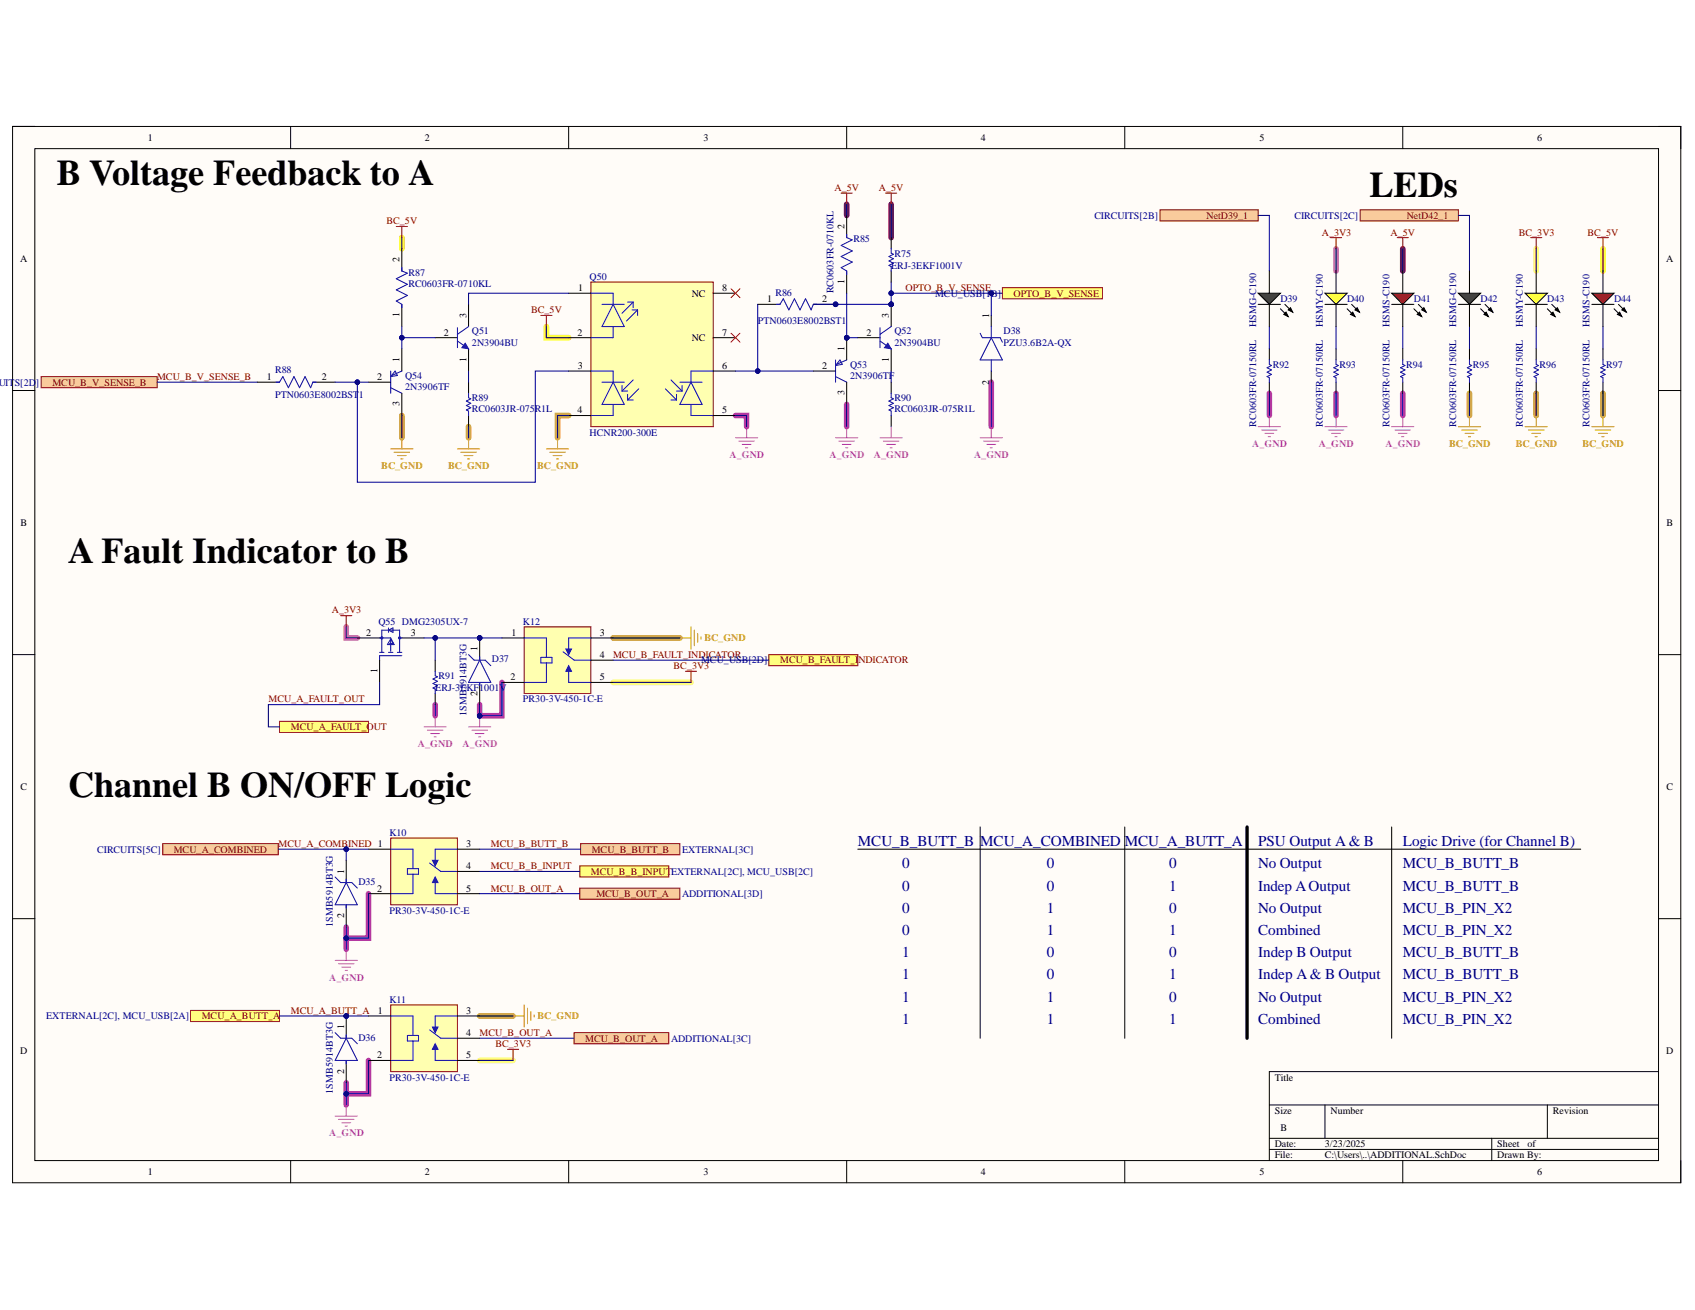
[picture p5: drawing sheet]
<svg xmlns="http://www.w3.org/2000/svg" width="279mm" height="216mm" viewBox="0 0 279 216" stroke-linecap="round" stroke-linejoin="round" font-family="sans-serif">
<defs><g id="words">
<g font-size="6">
<text x="9.4" y="30.5">B Voltage Feedback to A</text>
<text x="225.7" y="32.4">LEDs</text>
<text x="11.3" y="92.9">A Fault Indicator to B</text>
<text x="11.3" y="131.3">Channel B ON/OFF Logic</text>
</g>
<g font-size="2.5" fill="#000080">
<text x="141.4" y="139.4">MCU_B_BUTT_B</text>
<text x="148.7" y="143.1">0</text>
<text x="161.6" y="139.4">MCU_A_COMBINED MCU_A_BUTT_A</text>
<text x="172.6" y="143.1">0</text>
<text x="192.7" y="143.1">0</text>
<text x="207.4" y="139.4">PSU Output A &amp; B</text>
<text x="207.4" y="143.1">No Output</text>
<text x="231.2" y="139.4">Logic Drive (for Channel B)</text>
<text x="231.2" y="143.1">MCU_B_BUTT_B</text>
<text x="148.7" y="146.8">0</text>
<text x="172.6" y="146.8">0</text>
<text x="192.7" y="146.8">1</text>
<text x="207.4" y="146.8">Indep AOutput</text>
<text x="231.2" y="146.8">MCU_B_BUTT_B</text>
<text x="148.7" y="150.4">0</text>
<text x="148.7" y="154.1">0</text>
<text x="172.6" y="150.4">1</text>
<text x="172.6" y="154.1">1</text>
<text x="192.7" y="150.4">0</text>
<text x="192.7" y="154.1">1</text>
<text x="207.4" y="150.4">No Output</text>
<text x="207.4" y="154.1">Combined</text>
<text x="231.2" y="150.4">MCU_B_PIN_X2</text>
<text x="231.2" y="154.1">MCU_B_PIN_X2</text>
<text x="148.7" y="157.8">1</text>
<text x="148.7" y="161.4">1</text>
<text x="172.6" y="161.4">0</text>
<text x="172.6" y="157.8">0</text>
<text x="192.7" y="157.8">0</text>
<text x="192.7" y="161.4">1</text>
<text x="207.4" y="157.8">Indep B Output</text>
<text x="207.4" y="161.4">Indep A &amp; B Output</text>
<text x="231.2" y="157.8">MCU_B_BUTT_B</text>
<text x="231.2" y="161.4">MCU_B_BUTT_B</text>
<text x="148.7" y="165.1">1</text>
<text x="172.6" y="165.1">1</text>
<text x="192.7" y="165.1">0</text>
<text x="207.4" y="165.1">No Output</text>
<text x="231.2" y="165.1">MCU_B_PIN_X2</text>
<text x="148.7" y="168.8">1</text>
<text x="172.6" y="168.8">1</text>
<text x="192.7" y="168.8">1</text>
<text x="207.4" y="168.8">Combined</text>
<text x="231.2" y="168.8">MCU_B_PIN_X2</text>
</g>
<g font-size="1.7">
<text x="139.2" y="37.7" transform="rotate(-90 139.2 37.7)">2</text>
<text x="65.9" y="43.2" transform="rotate(-90 65.9 43.2)">2</text>
<text x="139.2" y="46.7" transform="rotate(-90 139.2 46.7)">1</text>
<text x="65.9" y="52.2" transform="rotate(-90 65.9 52.2)">1</text>
<text x="76.9" y="52.4" transform="rotate(-90 76.9 52.4)">3</text>
<text x="146.5" y="52.4" transform="rotate(-90 146.5 52.4)">3</text>
<text x="163.1" y="52.4" transform="rotate(-90 163.1 52.4)">1</text>
<text x="65.9" y="59.7" transform="rotate(-90 65.9 59.7)">1</text>
<text x="76.9" y="59.6" transform="rotate(-90 76.9 59.6)">1</text>
<text x="139.2" y="57.8" transform="rotate(-90 139.2 57.8)">1</text>
<text x="146.5" y="59.6" transform="rotate(-90 146.5 59.6)">1</text>
<text x="139.2" y="65.1" transform="rotate(-90 139.2 65.1)">3</text>
<text x="163.1" y="63.4" transform="rotate(-90 163.1 63.4)">2</text>
<text x="65.9" y="67" transform="rotate(-90 65.9 67)">3</text>
<text x="78.7" y="107.3" transform="rotate(-90 78.7 107.3)">1</text>
<text x="62.2" y="110.9" transform="rotate(-90 62.2 110.9)">1</text>
<text x="78.7" y="114.7" transform="rotate(-90 78.7 114.7)">2</text>
<text x="56.7" y="144" transform="rotate(-90 56.7 144)">1</text>
<text x="56.7" y="151.3" transform="rotate(-90 56.7 151.3)">2</text>
<text x="56.7" y="169.6" transform="rotate(-90 56.7 169.6)">1</text>
<text x="56.7" y="177" transform="rotate(-90 56.7 177)">2</text>
</g>
<g font-size="1.7" fill="#000080">
<text x="137.4" y="48.3" transform="rotate(-90 137.4 48.3)">RC0603FR-0710KL</text>
<text x="207" y="53.8" transform="rotate(-90 207 53.8)">HSMG-C190</text>
<text x="218" y="53.8" transform="rotate(-90 218 53.8)">HSMY-C190</text>
<text x="229" y="53.8" transform="rotate(-90 229 53.8)">HSMS-C190</text>
<text x="240" y="53.8" transform="rotate(-90 240 53.8)">HSMG-C190</text>
<text x="251" y="53.8" transform="rotate(-90 251 53.8)">HSMY-C190</text>
<text x="262" y="53.8" transform="rotate(-90 262 53.8)">HSMS-C190</text>
<text x="207" y="70.3" transform="rotate(-90 207 70.3)">RC0603FR-07150RL</text>
<text x="218" y="70.3" transform="rotate(-90 218 70.3)">RC0603FR-07150RL</text>
<text x="229" y="70.3" transform="rotate(-90 229 70.3)">RC0603FR-07150RL</text>
<text x="240" y="70.3" transform="rotate(-90 240 70.3)">RC0603FR-07150RL</text>
<text x="251" y="70.3" transform="rotate(-90 251 70.3)">RC0603FR-07150RL</text>
<text x="262" y="70.3" transform="rotate(-90 262 70.3)">RC0603FR-07150RL</text>
<text x="76.9" y="118" transform="rotate(-90 76.9 118)">1SMB5914BT3G</text>
<text x="54.9" y="152.8" transform="rotate(-90 54.9 152.8)">1SMB5914BT3G</text>
<text x="54.9" y="180.3" transform="rotate(-90 54.9 180.3)">1SMB5914BT3G</text>
</g>
<g font-size="1.6">
<text x="24.4" y="23.2">1</text>
<text x="70" y="23.2">2</text>
<text x="116" y="23.2">3</text>
<text x="161.7" y="23.2">4</text>
<text x="207.6" y="23.2">5</text>
<text x="253.4" y="23.2">6</text>
<text x="3.3" y="43.2">A</text>
<text x="95.3" y="48">1</text>
<text x="119" y="48">8</text>
<text x="274.6" y="43.2">A</text>
<text x="114" y="48.9">NC</text>
<text x="126.5" y="49.8">1</text>
<text x="135.5" y="49.8">2</text>
<text x="73.2" y="55.3">2</text>
<text x="95.2" y="55.3">2</text>
<text x="114" y="56.2">NC</text>
<text x="119" y="55.3">7</text>
<text x="142.8" y="55.3">2</text>
<text x="44" y="62.6">1</text>
<text x="53" y="62.6">2</text>
<text x="62.2" y="62.6">2</text>
<text x="95.3" y="60.8">3</text>
<text x="119" y="60.8">6</text>
<text x="135.5" y="60.8">2</text>
<text x="95.2" y="68.1">4</text>
<text x="119" y="68.1">5</text>
<text x="3.4" y="86.7">B</text>
<text x="274.7" y="86.7">B</text>
<text x="60.4" y="104.8">2</text>
<text x="67.7" y="104.8">3</text>
<text x="84.3" y="104.8">1</text>
<text x="98.8" y="104.8">3</text>
<text x="84.2" y="112.1">2</text>
<text x="98.8" y="108.5">4</text>
<text x="98.8" y="112.1">5</text>
<text x="3.4" y="130.2">C</text>
<text x="274.7" y="130.2">C</text>
<text x="76.9" y="139.6">3</text>
<text x="76.9" y="143.3">4</text>
<text x="62.2" y="146.9">2</text>
<text x="76.9" y="146.9">5</text>
<text x="62.3" y="167.1">1</text>
<text x="76.9" y="167.1">3</text>
<text x="3.3" y="173.7">D</text>
<text x="76.9" y="170.7">4</text>
<text x="274.6" y="173.7">D</text>
<text x="62.2" y="174.4">2</text>
<text x="76.9" y="174.4">5</text>
<text x="210.1" y="178.1">Title</text>
<text x="210.1" y="183.6">Size</text>
<text x="219.3" y="183.6">Number</text>
<text x="256" y="183.6">Revision</text>
<text x="210.1" y="189.1">Date:</text>
<text x="210.1" y="190.9">File:</text>
<text x="211.1" y="186.3">B</text>
<text x="218.4" y="189.1">3/23/2025</text>
<text x="218.4" y="190.9">C:\Users\..\ADDITIONAL.SchDoc</text>
<text x="246.8" y="189.1">Sheet</text>
<text x="246.8" y="190.9">Drawn By:</text>
<text x="251.8" y="189.1">of</text>
<text x="24.4" y="193.7">1</text>
<text x="70" y="193.7">2</text>
<text x="116" y="193.7">3</text>
<text x="161.7" y="193.7">4</text>
<text x="207.6" y="193.7">5</text>
<text x="253.4" y="193.7">6</text>
</g>
<g font-size="1.6" fill="#800000">
<text x="137.6" y="31.5">A_5V</text>
<text x="144.9" y="31.5">A_5V</text>
<text x="63.7" y="37">BC_5V</text>
<text x="198.9" y="36.1">NetD39_1</text>
<text x="217.9" y="38.8">A_3V3</text>
<text x="229.2" y="38.8">A_5V</text>
<text x="231.9" y="36.1">NetD42_1</text>
<text x="250.4" y="38.8">BC_3V3</text>
<text x="261.7" y="38.8">BC_5V</text>
<text x="149.3" y="48">OPTO_B_V_SENSE</text>
<text x="87.6" y="51.6">BC_5V</text>
<text x="167.1" y="48.9">OPTO_B_V_SENSE</text>
<text x="8.6" y="63.6">MCU_B_V_SENSE_B</text>
<text x="25.9" y="62.6">MCU_B_V_SENSE_B</text>
<text x="54.7" y="101.1">A_3V3</text>
<text x="101" y="108.5">MCU_B_FAULT_INDICATOR</text>
<text x="111" y="110.3">BC_3V3</text>
<text x="128.6" y="109.4">MCU_B_FAULT_INDICATOR</text>
<text x="44.2" y="115.8">MCU_A_FAULT_OUT</text>
<text x="47.9" y="120.3">MCU_A_FAULT_OUT</text>
<text x="28.6" y="140.5">MCU_A_COMBINED</text>
<text x="45.9" y="139.6">MCU_A_COMBINED 1</text>
<text x="80.9" y="139.6">MCU_B_BUTT_B</text>
<text x="80.9" y="143.3">MCU_B_B_INPUT</text>
<text x="97.5" y="140.5">MCU_B_BUTT_B</text>
<text x="80.9" y="146.9">MCU_B_OUT_A</text>
<text x="97.4" y="144.2">MCU_B_B_INPUTEXTERNAL[2C], MCU_USB[2C]</text>
<text x="98.3" y="147.8">MCU_B_OUT_A</text>
<text x="33.2" y="168">MCU_A_BUTT_A</text>
<text x="47.9" y="167.1">MCU_A_BUTT_A</text>
<text x="79.1" y="170.7">MCU_B_OUT_A</text>
<text x="81.7" y="172.6">BC_3V3</text>
<text x="96.5" y="171.7">MCU_B_OUT_A</text>
</g>
<g font-size="1.6" fill="#000080">
<text x="140.7" y="39.9">R85</text>
<text x="180.4" y="36.1">CIRCUITS[2B]</text>
<text x="213.4" y="36.1">CIRCUITS[2C]</text>
<text x="67.3" y="45.4">R87</text>
<text x="67.3" y="47.2">RC0603FR-0710KL</text>
<text x="97.2" y="46.1">Q50</text>
<text x="146.9" y="44.3">ERJ-3EKF1001V</text>
<text x="147.4" y="42.3">R75</text>
<text x="124.9" y="53.5">PTN0603E8002BST1</text>
<text x="127.8" y="48.7">R86</text>
<text x="154.1" y="48.9">MCU_USB[1B]</text>
<text x="211.1" y="49.8">D39</text>
<text x="222.1" y="49.8">D40</text>
<text x="233.1" y="49.8">D41</text>
<text x="244.1" y="49.8">D42</text>
<text x="255.1" y="49.8">D43</text>
<text x="266" y="49.8">D44</text>
<text x="77.8" y="55.1">Q51</text>
<text x="77.8" y="57">2N3904BU</text>
<text x="147.4" y="55.1">Q52</text>
<text x="147.4" y="57">2N3904BU</text>
<text x="165.4" y="55.1">D38</text>
<text x="165.4" y="57">PZU3.6B2A-QX</text>
<text x="-.3" y="63.6">UITS[2D]</text>
<text x="45.3" y="61.5">R88</text>
<text x="45.3" y="65.5">PTN0603E8002BST</text>
<text x="59.1" y="65.5">1</text>
<text x="66.8" y="62.5">Q54</text>
<text x="66.8" y="64.3">2N3906TF</text>
<text x="140.1" y="60.6">Q53</text>
<text x="140.1" y="62.5">2N3906TF</text>
<text x="209.8" y="60.6">R92</text>
<text x="220.8" y="60.6">R93</text>
<text x="231.8" y="60.6">R94</text>
<text x="242.8" y="60.6">R95</text>
<text x="253.8" y="60.6">R96</text>
<text x="264.8" y="60.6">R97</text>
<text x="77.8" y="66.1">R89</text>
<text x="77.8" y="68">RC0603JR-075R1L</text>
<text x="97.2" y="71.8">HCNR200-300E</text>
<text x="147.4" y="66.1">R90</text>
<text x="147.4" y="68">RC0603JR-075R1L</text>
<text x="62.4" y="103">Q55 DMG2305UX-7</text>
<text x="86.2" y="103">K12</text>
<text x="71.7" y="114">ERJ-3EKF1001V</text>
<text x="72.3" y="111.9">R91</text>
<text x="81.1" y="109.2">D37</text>
<text x="115.6" y="109.4">MCU_USB[2D]</text>
<text x="86.2" y="115.8">PR30-3V-450-1C-E</text>
<text x="64.2" y="137.8">K10</text>
<text x="16" y="140.5">CIRCUITS[5C]</text>
<text x="112.4" y="140.5">EXTERNAL[3C]</text>
<text x="59.1" y="145.8">D35</text>
<text x="112.4" y="147.8">ADDITIONAL[3D]</text>
<text x="64.2" y="150.6">PR30-3V-450-1C-E</text>
<text x="7.6" y="168">EXTERNAL[2C], MCU_USB[2A]</text>
<text x="64.2" y="165.2">K11</text>
<text x="59.1" y="171.5">D36</text>
<text x="110.6" y="171.7">ADDITIONAL[3C]</text>
<text x="64.2" y="178.1">PR30-3V-450-1C-E</text>
</g>
<g font-size="1.6" fill="#c39800">
<text x="62.9" y="77.3">BC_GND</text>
<text x="73.9" y="77.3">BC_GND</text>
<text x="88.5" y="77.3">BC_GND</text>
<text x="238.9" y="73.6">BC_GND</text>
<text x="249.8" y="73.6">BC_GND</text>
<text x="260.8" y="73.6">BC_GND</text>
<text x="116.1" y="105.7">BC_GND</text>
<text x="88.6" y="168">BC_GND</text>
</g>
<g font-size="1.6" fill="#c337eb">
<text x="120.3" y="75.4">A_GND</text>
<text x="136.7" y="75.4">A_GND</text>
<text x="144.1" y="75.4">A_GND</text>
<text x="160.6" y="75.4">A_GND</text>
<text x="206.4" y="73.6">A_GND</text>
<text x="217.4" y="73.6">A_GND</text>
<text x="228.4" y="73.6">A_GND</text>
<text x="68.9" y="123.1">A_GND</text>
<text x="76.3" y="123.1">A_GND</text>
<text x="54.3" y="161.6">A_GND</text>
<text x="54.3" y="187.2">A_GND</text>
</g>
</g></defs>
<path d="M2.1 20.8h275v174.1h-275z" fill-rule="evenodd" fill="#fffcf8"/>
<path d="M2.1 20.8h275v174.1h-275z" fill="none" stroke="#000" stroke-width=".16"/>
<path d="M5.7 24.5h267.7v166.8h-267.7z" fill-rule="evenodd" fill="#fffcf8"/>
<g fill="none" stroke="#000" stroke-width=".16">
<path d="M2.1 20.8h3.6M5.7 24.5h267.7v166.8h-267.7zM47.9 20.8v3.7M93.7 20.8v3.7M139.6 20.8v3.7M185.4 20.8v3.7M231.2 20.8v3.7M273.4 20.8h3.7v3.7M2.1 64.4h3.6M273.4 64.4h3.7M2.1 107.9h3.6M273.4 107.9h3.7"/>
<path d="M2.1 151.4h3.6M273.4 151.4h3.7M273.4 176.6h-64.2v14.7M47.9 191.3v3.6M93.7 191.3v3.6M139.6 191.3v3.6M185.4 191.3v3.6M209.2 182.1h64.2M209.2 187.6h64.2M209.2 189.4h64.2M218.4 182.1v5.5M231.2 191.3v3.6"/>
<path d="M245.9 187.6v3.7M255.1 182.1v5.5M277.1 191.3v3.6"/>
</g>
<path d="M66.2 68.5v3.6M77.2 70.3v1.8M93.7 68.5h-1.8v3.6M242.2 64.8v3.7M253.2 64.8v3.7M264.2 64.8v3.7M101.1 105.1h11M79.1 167.4h5.5" fill="none" stroke="#c39800" stroke-width=".93"/>
<path d="M66.2 39.2v1.8M90.1 53.8v1.9h3.6M264.2 41v3.7" fill="none" stroke="#ffd900" stroke-width=".93"/>
<path d="M121.2 68.5h1.9v1.8M139.6 66.6v3.7M163.4 63v7.3M209.2 64.8v3.7M220.2 64.8v3.7M231.2 64.8v3.7M71.7 116.1v1.9M82.7 112.5v5.5h-3.6v-1.9M57.1 154.6v1.8M60.7 147.3v7.3h-3.6v-1.8M60.7 174.8v5.5h-3.6v-1.9M57.1 180.3v1.8" fill="none" stroke="#c337eb" stroke-width=".93"/>
<path d="M139.6 33.7v1.8M146.9 33.7v5.5M231.2 41v3.7" fill="none" stroke="#7c0056" stroke-width=".93"/>
<path d="M220.2 41v3.7M57.1 103.3v1.8h1.8" fill="none" stroke="#e85dac" stroke-width=".93"/>
<path d="M253.2 41v3.7M101.1 112.5h12.8M79.1 174.8h5.5" fill="none" stroke="#ffed7a" stroke-width=".93"/>
<path d="M66.2 41v3.7M66.2 50.2v3.6M66.2 57.5v3.7M71.7 55.7h3.7M77.2 50.2v3.6M77.2 57.5v3.7M42.4 63h3.7M51.6 63h3.6M60.7 63h3.7M66.2 64.8v3.7" fill="none" stroke="#000" stroke-width=".17"/>
<path d="M66.2 44.1v.6l1 .3-1.9 .9 1.9 1-1.9 .9 1.9 .9-1.9 .9 .9 .6v.5M75.4 56.2l1.8 1.3M75.4 54v3.3M77.2 53.8l-1.8 1.3M45.5 63h.6l.5-.9 .9 1.8 1-1.8 .9 1.8 .9-1.8 .9 1.8 .4-.9h.5M64.4 61.2v3.6M64.4 63.9l1.8 .9M65.1 61.2l.4 .7-1.1 .2zM66.2 61.2l-1.6 .7" fill="none" stroke="#00f" stroke-width=".17"/>
<path d="M76.7 56.6l.5 .9-1.1-.2z" fill="#00f"/>
<path d="M76.7 56.6l.5 .9-1.1-.2z" fill="none" stroke="#00f" stroke-width=".16"/>
<path d="M77.2 63v1.8M77.2 68.5v1.8" fill="none" stroke="#000" stroke-width=".17"/>
<path d="M77.2 64.8v.8l.4 .1-.7 .4 .7 .4-.7 .3 .7 .4-.7 .4 .3 .1v.8" fill="none" stroke="#00f" stroke-width=".17"/>
<path d="M97.4 46.5h20.2v23.8h-20.2z" fill-rule="evenodd" fill="#ffffb0"/>
<path d="M97.4 46.5h20.2v23.8h-20.2z" fill="none" stroke="#800000" stroke-width=".17"/>
<g fill="none" stroke="#00f" stroke-width=".17">
<path d="M97.4 48.3h3.7v1.9M99.2 50.2h3.7M101.1 50.2l1.8 3.6h-3.7zM101.1 53.8v1.9h-3.7M103.5 49.8h.9M104.2 51.1h.9M104.4 49.8l-1.9 1.8M104.4 49.8v.9M105.1 51.1v.9M105.1 51.1l-1.8 1.8M97.4 61.2h3.7v1.8M99.2 63h3.7"/>
<path d="M101.1 66.6v1.9h-3.7M101.1 63l1.8 3.6h-3.7zM102.5 63.5v1M102.5 64.5h1M103.5 65v.9M103.5 65.9h.9M104.4 62.6l-1.9 1.9M105.3 64.1l-1.8 1.8M109.7 64.1l1.8 1.8M110.6 65.9h.9M110.6 62.6l1.8 1.9M111.5 64.5h.9"/>
<path d="M111.5 65v.9M112.1 63h3.6M112.4 63.5v1M113.9 63l1.8 3.6h-3.6zM113.9 66.6v1.9h3.7M117.6 61.2h-3.7v1.8"/>
</g>
<path d="M93.7 55.7h3.7M93.7 48.3h3.7M117.6 55.7h3.6M117.6 48.3h3.6M93.7 68.5h3.7M93.7 61.2h3.7M117.6 68.5h3.6M117.6 61.2h3.6" fill="none" stroke="#000" stroke-width=".17"/>
<path d="M120.5 47.6l1.5 1.5M120.5 54.9l1.5 1.5M122 47.6l-1.5 1.5M122 54.9l-1.5 1.5" fill="none" stroke="#f00" stroke-width=".16"/>
<circle cx="137.7" cy="50.2" r=".37" fill="#000080"/>
<circle cx="137.7" cy="50.2" r=".37" fill="none" stroke="#000080" stroke-width=".16"/>
<path d="M124.9 50.2h3.7M134.1 50.2h3.6" fill="none" stroke="#000" stroke-width=".17"/>
<circle cx="137.7" cy="50.2" r=".37" fill="#000080"/>
<circle cx="137.7" cy="50.2" r=".37" fill="none" stroke="#000080" stroke-width=".16"/>
<path d="M128 50.2h.6l.5-1 .9 1.9 1-1.9 .9 1.9 .9-1.9 .9 1.9 .4-.9h.5" fill="none" stroke="#00f" stroke-width=".17"/>
<circle cx="139.6" cy="55.7" r=".37" fill="#000080"/>
<circle cx="139.6" cy="55.7" r=".37" fill="none" stroke="#000080" stroke-width=".16"/>
<path d="M137.7 59.3v3.7M138.5 59.3l.3 .8-1.1 .1zM139.6 59.3l-1.7 .8M137.7 62.1l1.9 .9" fill="none" stroke="#00f" stroke-width=".17"/>
<path d="M139.6 55.7v3.6M134.1 61.2h3.6" fill="none" stroke="#000" stroke-width=".17"/>
<circle cx="139.6" cy="55.7" r=".37" fill="#000080"/>
<circle cx="139.6" cy="55.7" r=".37" fill="none" stroke="#000080" stroke-width=".16"/>
<path d="M139.6 35.5v3.7M139.6 44.7v3.6M139.6 63v3.6" fill="none" stroke="#000" stroke-width=".17"/>
<path d="M139.6 38.6v.6l.9 .3-1.8 .9 1.8 1-1.8 .9 1.8 .9-1.8 .9 .9 .6v.5" fill="none" stroke="#00f" stroke-width=".17"/>
<circle cx="146.9" cy="50.2" r=".37" fill="#000080"/>
<circle cx="146.9" cy="50.2" r=".37" fill="none" stroke="#000080" stroke-width=".16"/>
<path d="M141.4 55.7h3.7M146.9 50.2v3.6M146.9 57.5v3.7" fill="none" stroke="#000" stroke-width=".17"/>
<circle cx="146.9" cy="50.2" r=".37" fill="#000080"/>
<circle cx="146.9" cy="50.2" r=".37" fill="none" stroke="#000080" stroke-width=".16"/>
<path d="M145.1 56.2l1.8 1.3M145.1 54v3.3M146.9 53.8l-1.8 1.3" fill="none" stroke="#00f" stroke-width=".17"/>
<path d="M146.3 56.6l.6 .9-1.1-.2z" fill="#00f"/>
<path d="M146.3 56.6l.6 .9-1.1-.2z" fill="none" stroke="#00f" stroke-width=".16"/>
<path d="M146.9 63v1.8M146.9 68.5v1.8" fill="none" stroke="#000" stroke-width=".17"/>
<path d="M146.9 64.8v.8l.4 .1-.8 .4 .8 .4-.8 .3 .8 .4-.8 .4 .4 .1v.8" fill="none" stroke="#00f" stroke-width=".17"/>
<path d="M65.3 37.3h1.9M66.2 37.3v1.9M138.7 31.8h1.8M139.6 31.8v1.9M146 31.8h1.8M146.9 31.8v1.9M89.2 52h1.8M90.1 52v1.8" fill="none" stroke="#800000" stroke-width=".17"/>
<g fill="none" stroke="#c39800" stroke-width=".17">
<path d="M64.4 74h3.7M65 74.5h2.5M65.5 75.1h1.5M66.1 75.6h.3M66.2 72.1v1.9M75.4 74h3.7M76 74.5h2.5M76.5 75.1h1.5M77.1 75.6h.3M77.2 72.1v1.9M90.1 74h3.6M90.6 74.5h2.6"/>
<path d="M91.2 75.1h1.4M91.7 75.6h.4M91.9 72.1v1.9"/>
</g>
<g fill="none" stroke="#c337eb" stroke-width=".17">
<path d="M121.2 72.1h3.7M121.8 72.7h2.5M122.3 73.2h1.5M122.9 73.8h.3M123.1 70.3v1.8M137.7 72.1h3.7M138.3 72.7h2.5M138.8 73.2h1.5M139.4 73.8h.3M139.6 70.3v1.8M145.1 72.1h3.6M145.6 72.7h2.6"/>
<path d="M146.2 73.2h1.4M146.7 73.8h.4M146.9 70.3v1.8"/>
</g>
<path d="M165.2 47.4h16.5v1.8h-16.5z" fill-rule="evenodd" fill="#ffff80"/>
<path d="M165.2 47.4h16.5v1.8h-16.5z" fill="none" stroke="#800000" stroke-width=".16"/>
<path d="M86.4 103.3h11v11h-11z" fill-rule="evenodd" fill="#ffffb0"/>
<path d="M86.4 103.3h11v11h-11z" fill="none" stroke="#800000" stroke-width=".17"/>
<path d="M86.4 105.1h3.7v3.2M89.2 108.3h1.8v1h-1.8zM90.1 109.3v3.2h-3.7M92.8 107.4l1.9 1.4h2.7M93.7 110.6v1.9h3.7M97.4 105.1h-3.7v1.9" fill="none" stroke="#00f" stroke-width=".17"/>
<path d="M93.7 109.7l.5 .9h-.9z" fill="#00f"/>
<path d="M93.7 109.7l.5 .9h-.9z" fill="none" stroke="#00f" stroke-width=".17"/>
<path d="M93.3 107h.9l-.5 .9z" fill="#00f"/>
<path d="M93.3 107h.9l-.5 .9z" fill="none" stroke="#00f" stroke-width=".17"/>
<path d="M82.7 105.1h3.7M82.7 112.5h3.7M97.4 105.1h3.7M97.4 112.5h3.7M97.4 108.8h3.7" fill="none" stroke="#000" stroke-width=".17"/>
<path d="M77.2 119.8h3.7M79.1 118v1.8M77.8 120.3h2.6M78.3 120.9h1.5M78.9 121.4h.4" fill="none" stroke="#c337eb" stroke-width=".17"/>
<circle cx="79.1" cy="118" r=".37" fill="#000080"/>
<circle cx="79.1" cy="118" r=".37" fill="none" stroke="#000080" stroke-width=".16"/>
<circle cx="79.1" cy="105.1" r=".37" fill="#000080"/>
<circle cx="79.1" cy="105.1" r=".37" fill="none" stroke="#000080" stroke-width=".16"/>
<path d="M79.1 105.1v3.7M79.1 112.5v3.6" fill="none" stroke="#000" stroke-width=".17"/>
<circle cx="79.1" cy="105.1" r=".37" fill="#000080"/>
<circle cx="79.1" cy="105.1" r=".37" fill="none" stroke="#000080" stroke-width=".16"/>
<path d="M77.2 107.9l1 .9h1.8l.9 .9M79.1 108.8l1.8 3.7h-3.7zM79.1 108.3v.5M79.1 112.5v.5" fill="none" stroke="#00f" stroke-width=".17"/>
<path d="M69.9 119.8h3.7M71.7 118v1.8M70.5 120.3h2.5M71 120.9h1.5M71.6 121.4h.3" fill="none" stroke="#c337eb" stroke-width=".17"/>
<path d="M56.2 101.5h1.8M57.1 101.5v1.8" fill="none" stroke="#800000" stroke-width=".17"/>
<path d="M46.1 118.9h14.6v1.8h-14.6z" fill-rule="evenodd" fill="#ffff80"/>
<path d="M46.1 118.9h14.6v1.8h-14.6z" fill="none" stroke="#800000" stroke-width=".16"/>
<g fill="none" stroke="#00f" stroke-width=".17">
<path d="M62.6 107.5h.7M62.6 105.1h1.8l.6 1.1M62.9 107.5v-3.6h3v3.6M64 107.5h.8M64 103.9l.8-.4v.7zM64 103.5v.7M64.2 106.1h.6M64.4 105.5v1.8M64.4 105.3l.6 .9h-1.1zM65.5 107.5h.7M65.9 105.1h.3M66.2 108.1h-3.6v.7"/>
<circle cx="62.9" cy="105.1" r=".18"/>
<circle cx="65.9" cy="105.1" r=".18"/>
</g>
<path d="M58.9 105.1h3.7M62.6 108.8v3.7M66.2 105.1h3.7" fill="none" stroke="#000" stroke-width=".17"/>
<path d="M113 110.6h1.8M113.9 110.6v1.9" fill="none" stroke="#800000" stroke-width=".17"/>
<path d="M126.7 107.9h14.7v1.8h-14.7z" fill-rule="evenodd" fill="#ffff80"/>
<path d="M126.7 107.9h14.7v1.8h-14.7z" fill="none" stroke="#800000" stroke-width=".16"/>
<path d="M112.1 105.1h1.8M113.9 103.3v3.7M114.5 103.9v2.5M115 104.4v1.5M115.6 105v.3" fill="none" stroke="#c39800" stroke-width=".17"/>
<path d="M6.8 62.1h19.1v1.8h-19.1z" fill-rule="evenodd" fill="#f9cb9c"/>
<path d="M6.8 62.1h19.1v1.8h-19.1z" fill="none" stroke="#800000" stroke-width=".16"/>
<path d="M163.4 52v1.8M163.4 61.2v1.8" fill="none" stroke="#000" stroke-width=".17"/>
<path d="M161.6 54.9l.3 .8h3l.3 .7M163.4 55.7l1.8 3.6h-3.6zM163.4 53.8v1.9M163.4 59.3v1.9" fill="none" stroke="#00f" stroke-width=".17"/>
<path d="M161.6 72.1h3.6M162.1 72.7h2.6M162.7 73.2h1.4M163.2 73.8h.4M163.4 70.3v1.8" fill="none" stroke="#c337eb" stroke-width=".17"/>
<path d="M64.4 138.1h11v11h-11z" fill-rule="evenodd" fill="#ffffb0"/>
<path d="M64.4 138.1h11v11h-11z" fill="none" stroke="#800000" stroke-width=".17"/>
<path d="M64.4 140h3.7v3.2M75.4 140h-3.7v1.8M67.2 143.2h1.8v.9h-1.8zM68.1 144.1v3.2h-3.7M70.8 142.2l1.9 1.4h2.7M71.7 145.5v1.8h3.7" fill="none" stroke="#00f" stroke-width=".17"/>
<path d="M71.7 144.5l.5 1h-.9z" fill="#00f"/>
<path d="M71.7 144.5l.5 1h-.9z" fill="none" stroke="#00f" stroke-width=".17"/>
<path d="M71.3 141.8h.9l-.5 .9z" fill="#00f"/>
<path d="M55.2 144.5l1 1h1.8l.9 .9M57.1 145.5l1.8 3.6h-3.7zM57.1 144.9v.6M57.1 149.1v.6M71.3 141.8h.9l-.5 .9z" fill="none" stroke="#00f" stroke-width=".17"/>
<path d="M60.7 140h3.7M75.4 140h3.7M57.1 141.8v3.7M57.1 149.1v3.7M60.7 147.3h3.7M75.4 147.3h3.7M75.4 143.6h3.7" fill="none" stroke="#000" stroke-width=".17"/>
<path d="M55.2 158.3h3.7M55.8 158.8h2.6M56.3 159.4h1.5M56.9 159.9h.4M57.1 156.4v1.9" fill="none" stroke="#c337eb" stroke-width=".17"/>
<path d="M95.6 142.7h14.6v1.8h-14.6z" fill-rule="evenodd" fill="#ffff80"/>
<path d="M95.6 142.7h14.6v1.8h-14.6z" fill="none" stroke="#800000" stroke-width=".16"/>
<path d="M95.6 146.4h16.5v1.8h-16.5z" fill-rule="evenodd" fill="#f9cb9c"/>
<path d="M95.6 146.4h16.5v1.8h-16.5z" fill="none" stroke="#800000" stroke-width=".16"/>
<path d="M94.6 170.2h15.6v1.8h-15.6z" fill-rule="evenodd" fill="#f9cb9c"/>
<path d="M94.6 170.2h15.6v1.8h-15.6z" fill="none" stroke="#800000" stroke-width=".16"/>
<path d="M64.4 165.6h11v11h-11z" fill-rule="evenodd" fill="#ffffb0"/>
<path d="M64.4 165.6h11v11h-11z" fill="none" stroke="#800000" stroke-width=".17"/>
<path d="M64.4 167.4h3.7v3.3M67.2 170.7h1.8v.9h-1.8zM68.1 171.6v3.2h-3.7M70.8 169.7l1.9 1.4h2.7M71.7 172.9v1.9h3.7M75.4 167.4h-3.7v1.9" fill="none" stroke="#00f" stroke-width=".17"/>
<path d="M71.7 172l.5 .9h-.9z" fill="#00f"/>
<path d="M71.7 172l.5 .9h-.9z" fill="none" stroke="#00f" stroke-width=".17"/>
<path d="M71.3 169.3h.9l-.5 .9z" fill="#00f"/>
<path d="M71.3 169.3h.9l-.5 .9z" fill="none" stroke="#00f" stroke-width=".17"/>
<path d="M60.7 167.4h3.7M60.7 174.8h3.7M75.4 167.4h3.7M75.4 174.8h3.7M75.4 171.1h3.7" fill="none" stroke="#000" stroke-width=".17"/>
<path d="M83.7 172.9h1.8M84.6 172.9v1.9" fill="none" stroke="#800000" stroke-width=".17"/>
<circle cx="57.1" cy="167.4" r=".37" fill="#000080"/>
<circle cx="57.1" cy="167.4" r=".37" fill="none" stroke="#000080" stroke-width=".16"/>
<path d="M57.1 167.4v3.7M57.1 174.8v3.6" fill="none" stroke="#000" stroke-width=".17"/>
<circle cx="57.1" cy="167.4" r=".37" fill="#000080"/>
<circle cx="57.1" cy="167.4" r=".37" fill="none" stroke="#000080" stroke-width=".16"/>
<path d="M55.2 170.2l1 .9h1.8l.9 .9M57.1 171.1l1.8 3.7h-3.7zM57.1 170.6v.5M57.1 174.8v.5" fill="none" stroke="#00f" stroke-width=".17"/>
<path d="M55.2 183.9h3.7M55.8 184.5h2.6M56.3 185h1.5M56.9 185.6h.4M57.1 182.1v1.8" fill="none" stroke="#c337eb" stroke-width=".17"/>
<path d="M84.6 167.4h1.8M86.4 165.6v3.7M87 166.2v2.5M87.5 166.7v1.5M88.1 167.3v.3" fill="none" stroke="#c39800" stroke-width=".17"/>
<path d="M31.4 166.5h14.7v1.9h-14.7z" fill-rule="evenodd" fill="#ffff80"/>
<path d="M31.4 166.5h14.7v1.9h-14.7z" fill="none" stroke="#800000" stroke-width=".16"/>
<path d="M95.7 139h16.4v1.9h-16.4z" fill-rule="evenodd" fill="#f9cb9c"/>
<path d="M95.7 139h16.4v1.9h-16.4z" fill="none" stroke="#800000" stroke-width=".16"/>
<path d="M141.4 140h119.2M161.6 136.3v34.8M185.4 136.3v34.8M229.4 136.3v34.8" fill="none" stroke="#000" stroke-width=".17"/>
<path d="M205.6 136.3v34.8" fill="none" stroke="#000" stroke-width=".55"/>
<path d="M26.8 139h19.1v1.9h-19.1z" fill-rule="evenodd" fill="#f9cb9c"/>
<path d="M26.8 139h19.1v1.9h-19.1z" fill="none" stroke="#800000" stroke-width=".16"/>
<path d="M219.3 39.2h1.9M220.2 39.2v1.8M230.3 39.2h1.8M231.2 39.2v1.8M252.3 39.2h1.8M253.2 39.2v1.8M263.3 39.2h1.8M264.2 39.2v1.8" fill="none" stroke="#800000" stroke-width=".17"/>
<g fill="none" stroke="#c337eb" stroke-width=".17">
<path d="M207.4 70.3h3.7M207.9 70.9h2.6M208.5 71.4h1.5M209 72h.4M209.2 68.5v1.8M218.4 70.3h3.7M219 70.9h2.5M219.5 71.4h1.5M220.1 72h.3M220.2 68.5v1.8M229.4 70.3h3.7M229.9 70.9h2.6"/>
<path d="M230.5 71.4h1.5M231 72h.4M231.2 68.5v1.8"/>
</g>
<g fill="none" stroke="#c39800" stroke-width=".17">
<path d="M240.4 70.3h3.7M240.9 70.9h2.6M241.5 71.4h1.5M242 72h.4M242.2 68.5v1.8M251.4 70.3h3.7M251.9 70.9h2.6M252.5 71.4h1.5M253 72h.4M253.2 68.5v1.8M262.4 70.3h3.7M262.9 70.9h2.6"/>
<path d="M263.5 71.4h1.5M264 72h.4M264.2 68.5v1.8"/>
</g>
<path d="M209.2 57.5v1.8M220.2 57.5v1.8M242.2 57.5v1.8M253.2 57.5v1.8M209.2 63v1.8M220.2 63v1.8M242.2 63v1.8M253.2 63v1.8" fill="none" stroke="#000" stroke-width=".17"/>
<path d="M209.2 59.3v.8l.4 .1-.7 .4 .7 .4-.7 .3 .7 .4-.7 .4 .3 .2v.7M220.2 59.3v.8l.4 .1-.7 .4 .7 .4-.7 .3 .7 .4-.7 .4 .3 .2v.7M242.2 59.3v.8l.4 .1-.7 .4 .7 .4-.7 .3 .7 .4-.7 .4 .3 .2v.7M253.2 59.3v.8l.4 .1-.7 .4 .7 .4-.7 .3 .7 .4-.7 .4 .3 .2v.7" fill="none" stroke="#00f" stroke-width=".17"/>
<path d="M191.2 34.6h16.2v1.8h-16.2z" fill-rule="evenodd" fill="#f9cb9c"/>
<path d="M191.2 34.6h16.2v1.8h-16.2z" fill="none" stroke="#800000" stroke-width=".16"/>
<path d="M224.2 34.6h16.2v1.8h-16.2z" fill-rule="evenodd" fill="#f9cb9c"/>
<path d="M224.2 34.6h16.2v1.8h-16.2z" fill="none" stroke="#800000" stroke-width=".16"/>
<path d="M66.2 55.7h5.5M66.2 68.5v3.6" fill="none" stroke="#000080" stroke-width=".17"/>
<circle cx="66.2" cy="55.7" r=".37" fill="#000080"/>
<circle cx="66.2" cy="55.7" r=".37" fill="none" stroke="#000080" stroke-width=".16"/>
<path d="M90.1 53.8v1.9h3.6M93.7 48.3h-16.5v1.9M77.2 70.3v1.8M93.7 61.2h-5.5v18.3h-29.3v-16.5" fill="none" stroke="#000080" stroke-width=".17"/>
<circle cx="58.9" cy="63" r=".37" fill="#000080"/>
<circle cx="58.9" cy="63" r=".37" fill="none" stroke="#000080" stroke-width=".16"/>
<path d="M124.9 50.2v11h-3.7M93.7 68.5h-1.8v3.6M121.2 68.5h1.9v1.8" fill="none" stroke="#000080" stroke-width=".17"/>
<circle cx="124.9" cy="61.2" r=".37" fill="#000080"/>
<circle cx="124.9" cy="61.2" r=".37" fill="none" stroke="#000080" stroke-width=".16"/>
<path d="M124.9 61.2h9.2" fill="none" stroke="#000080" stroke-width=".17"/>
<circle cx="124.9" cy="61.2" r=".37" fill="#000080"/>
<circle cx="124.9" cy="61.2" r=".37" fill="none" stroke="#000080" stroke-width=".16"/>
<path d="M139.6 48.3v7.4M139.6 66.6v3.7" fill="none" stroke="#000080" stroke-width=".17"/>
<circle cx="139.6" cy="55.7" r=".37" fill="#000080"/>
<circle cx="139.6" cy="55.7" r=".37" fill="none" stroke="#000080" stroke-width=".16"/>
<path d="M139.6 55.7h1.8" fill="none" stroke="#000080" stroke-width=".17"/>
<circle cx="139.6" cy="55.7" r=".37" fill="#000080"/>
<circle cx="139.6" cy="55.7" r=".37" fill="none" stroke="#000080" stroke-width=".16"/>
<path d="M134.1 50.2h12.8M146.9 61.2v1.8" fill="none" stroke="#000080" stroke-width=".17"/>
<circle cx="137.7" cy="50.2" r=".37" fill="#000080"/>
<circle cx="137.7" cy="50.2" r=".37" fill="none" stroke="#000080" stroke-width=".16"/>
<circle cx="146.9" cy="50.2" r=".37" fill="#000080"/>
<circle cx="146.9" cy="50.2" r=".37" fill="none" stroke="#000080" stroke-width=".16"/>
<path d="M55.2 63h5.5" fill="none" stroke="#000080" stroke-width=".17"/>
<circle cx="58.9" cy="63" r=".37" fill="#000080"/>
<circle cx="58.9" cy="63" r=".37" fill="none" stroke="#000080" stroke-width=".16"/>
<path d="M66.2 53.8v3.7" fill="none" stroke="#000080" stroke-width=".17"/>
<circle cx="66.2" cy="55.7" r=".37" fill="#000080"/>
<circle cx="66.2" cy="55.7" r=".37" fill="none" stroke="#000080" stroke-width=".16"/>
<path d="M146.9 46.5v3.7" fill="none" stroke="#000080" stroke-width=".17"/>
<circle cx="146.9" cy="48.3" r=".36" fill="#000080"/>
<circle cx="146.9" cy="48.3" r=".36" fill="none" stroke="#000080" stroke-width=".16"/>
<circle cx="146.9" cy="50.2" r=".37" fill="#000080"/>
<circle cx="146.9" cy="50.2" r=".37" fill="none" stroke="#000080" stroke-width=".16"/>
<path d="M66.2 39.2v1.8M139.6 33.7v1.8M146.9 48.3h18.3M25.9 63h16.5" fill="none" stroke="#000080" stroke-width=".17"/>
<circle cx="146.9" cy="48.3" r=".36" fill="#000080"/>
<circle cx="146.9" cy="48.3" r=".36" fill="none" stroke="#000080" stroke-width=".16"/>
<circle cx="163.4" cy="48.3" r=".37" fill="#000080"/>
<circle cx="163.4" cy="48.3" r=".37" fill="none" stroke="#000080" stroke-width=".16"/>
<path d="M82.7 112.5v5.5h-3.6" fill="none" stroke="#000080" stroke-width=".17"/>
<circle cx="79.1" cy="118" r=".37" fill="#000080"/>
<circle cx="79.1" cy="118" r=".37" fill="none" stroke="#000080" stroke-width=".16"/>
<path d="M79.1 116.1v1.9" fill="none" stroke="#000080" stroke-width=".17"/>
<circle cx="79.1" cy="118" r=".37" fill="#000080"/>
<circle cx="79.1" cy="118" r=".37" fill="none" stroke="#000080" stroke-width=".16"/>
<path d="M69.9 105.1h12.8M71.7 116.1v1.9" fill="none" stroke="#000080" stroke-width=".17"/>
<circle cx="71.7" cy="105.1" r=".37" fill="#000080"/>
<circle cx="71.7" cy="105.1" r=".37" fill="none" stroke="#000080" stroke-width=".16"/>
<circle cx="79.1" cy="105.1" r=".37" fill="#000080"/>
<circle cx="79.1" cy="105.1" r=".37" fill="none" stroke="#000080" stroke-width=".16"/>
<path d="M163.4 48.3v3.7M163.4 63v7.3M57.1 103.3v1.8h1.8M62.6 112.5v3.6h-18.4v3.7h1.9M101.1 108.8h25.6M101.1 105.1h11M101.1 112.5h12.8" fill="none" stroke="#000080" stroke-width=".17"/>
<circle cx="163.4" cy="48.3" r=".37" fill="#000080"/>
<circle cx="163.4" cy="48.3" r=".37" fill="none" stroke="#000080" stroke-width=".16"/>
<path d="M79.1 140h16.6M79.1 143.6h16.5M79.1 147.3h16.5M60.7 174.8v5.5h-3.6v-1.9M79.1 174.8h5.5" fill="none" stroke="#000080" stroke-width=".17"/>
<circle cx="57.1" cy="180.3" r=".37" fill="#000080"/>
<circle cx="57.1" cy="180.3" r=".37" fill="none" stroke="#000080" stroke-width=".16"/>
<path d="M57.1 180.3v1.8" fill="none" stroke="#000080" stroke-width=".17"/>
<circle cx="57.1" cy="180.3" r=".37" fill="#000080"/>
<circle cx="57.1" cy="180.3" r=".37" fill="none" stroke="#000080" stroke-width=".16"/>
<path d="M46.1 167.4h14.6M79.1 167.4h5.5" fill="none" stroke="#000080" stroke-width=".17"/>
<circle cx="57.1" cy="167.4" r=".37" fill="#000080"/>
<circle cx="57.1" cy="167.4" r=".37" fill="none" stroke="#000080" stroke-width=".16"/>
<path d="M57.1 154.6v1.8M79.1 171.1h15.5" fill="none" stroke="#000080" stroke-width=".17"/>
<circle cx="57.1" cy="154.6" r=".37" fill="#000080"/>
<circle cx="57.1" cy="154.6" r=".37" fill="none" stroke="#000080" stroke-width=".16"/>
<path d="M60.7 147.3v7.3h-3.6v-1.8" fill="none" stroke="#000080" stroke-width=".17"/>
<circle cx="57.1" cy="154.6" r=".37" fill="#000080"/>
<circle cx="57.1" cy="154.6" r=".37" fill="none" stroke="#000080" stroke-width=".16"/>
<path d="M57.1 140v1.8" fill="none" stroke="#000080" stroke-width=".17"/>
<circle cx="57.1" cy="140" r=".37" fill="#000080"/>
<circle cx="57.1" cy="140" r=".37" fill="none" stroke="#000080" stroke-width=".16"/>
<path d="M45.9 140h14.8" fill="none" stroke="#000080" stroke-width=".17"/>
<circle cx="57.1" cy="140" r=".37" fill="#000080"/>
<circle cx="57.1" cy="140" r=".37" fill="none" stroke="#000080" stroke-width=".16"/>
<g fill="none" stroke="#000080" stroke-width=".17">
<path d="M207.4 35.5h1.8v9.2M240.4 35.5h1.8v9.2M209.2 53.8v3.7M220.2 41v3.7M220.2 53.8v3.7M231.2 41v3.7M231.2 53.8v3.7M242.2 53.8v3.7M253.2 41v3.7M253.2 53.8v3.7M264.2 41v3.7M264.2 53.8v3.7"/>
<path d="M77.2 61.2v1.8M209.2 64.8v3.7M220.2 64.8v3.7M231.2 64.8v3.7M242.2 64.8v3.7M253.2 64.8v3.7M264.2 64.8v3.7"/>
</g>
<path d="M231.2 44.7v3.6M231.2 50.2v3.6M231.2 57.5v1.8M264.2 57.5v1.8M231.2 63v1.8M264.2 63v1.8" fill="none" stroke="#000" stroke-width=".17"/>
<path d="M231.2 59.3v.8l.4 .1-.7 .4 .7 .4-.7 .3 .7 .4-.7 .4 .3 .2v.7M264.2 59.3v.8l.4 .1-.7 .4 .7 .4-.7 .3 .7 .4-.7 .4 .3 .2v.7" fill="none" stroke="#00f" stroke-width=".17"/>
<path d="M229.4 48.3h3.7l-1.9 1.9z" fill="#f00"/>
<path d="M220.2 44.7v3.6M220.2 50.2v3.6M229.4 48.3h3.7l-1.9 1.9zM229.4 50.2h3.7M233.1 50.9l1.2 1.3M233.6 51.8l.4-.4 .3 .8zM233.8 50.2l1.3 1.2M234.3 51.1l.4-.4 .4 .7z" fill="none" stroke="#000" stroke-width=".17"/>
<path d="M233.6 51.8l.4-.4 .3 .8zM234.3 51.1l.4-.4 .4 .7z" fill="#000"/>
<path d="M218.4 48.3h3.7l-1.9 1.9z" fill="#ff0"/>
<path d="M209.2 44.7v3.6M209.2 50.2v3.6M218.4 48.3h3.7l-1.9 1.9zM218.4 50.2h3.7M222.1 50.9l1.3 1.3M222.6 51.8l.4-.4 .4 .8zM222.8 50.2l1.3 1.2M223.4 51.1l.3-.4 .4 .7z" fill="none" stroke="#000" stroke-width=".17"/>
<path d="M222.6 51.8l.4-.4 .4 .8zM223.4 51.1l.3-.4 .4 .7z" fill="#000"/>
<path d="M207.4 48.3h3.7l-1.9 1.9z" fill="#00bf00"/>
<path d="M207.4 48.3h3.7l-1.9 1.9zM207.4 50.2h3.7M211.1 50.9l1.2 1.3M211.6 51.8l.4-.4 .3 .8zM211.8 50.2l1.3 1.2M212.3 51.1l.4-.4 .4 .7zM242.2 44.7v3.6M242.2 50.2v3.6" fill="none" stroke="#000" stroke-width=".17"/>
<path d="M211.6 51.8l.4-.4 .3 .8zM212.3 51.1l.4-.4 .4 .7z" fill="#000"/>
<path d="M240.4 48.3h3.7l-1.9 1.9z" fill="#00bf00"/>
<path d="M240.4 48.3h3.7l-1.9 1.9zM240.4 50.2h3.7M244.1 50.9l1.2 1.3M244.8 50.2l1.3 1.2M245 51.4l.3 .8-.7-.4zM245.3 51.1l.4-.4 .4 .7zM264.2 44.7v3.6M264.2 50.2v3.6" fill="none" stroke="#000" stroke-width=".17"/>
<path d="M245 51.4l.3 .8-.7-.4zM245.3 51.1l.4-.4 .4 .7z" fill="#000"/>
<path d="M262.4 48.3h3.7l-1.9 1.9z" fill="#f00"/>
<path d="M253.2 44.7v3.6M253.2 50.2v3.6M262.4 48.3h3.7l-1.9 1.9zM262.4 50.2h3.7M266.1 50.9l1.2 1.3M266.6 51.8l.4-.4 .3 .8zM266.8 50.2l1.3 1.2M267.3 51.1l.4-.4 .4 .7z" fill="none" stroke="#000" stroke-width=".17"/>
<path d="M266.6 51.8l.4-.4 .3 .8zM267.3 51.1l.4-.4 .4 .7z" fill="#000"/>
<path d="M251.4 48.3h3.7l-1.9 1.9z" fill="#ff0"/>
<path d="M146.9 39.2v1.8M146.9 44.7v1.8M251.4 48.3h3.7l-1.9 1.9zM251.4 50.2h3.7M255.1 50.9l1.2 1.3M255.6 51.8l.4-.4 .3 .8zM255.8 50.2l1.3 1.2M256.3 51.1l.4-.4 .4 .7zM71.7 108.8v1.8M71.7 114.3v1.8" fill="none" stroke="#000" stroke-width=".17"/>
<path d="M255.6 51.8l.4-.4 .3 .8zM256.3 51.1l.4-.4 .4 .7z" fill="#000"/>
<path d="M146.9 41v.7l.4 .2-.8 .4 .8 .3-.8 .4 .8 .4-.8 .3 .4 .2v.8M71.7 110.6v.8l.4 .1-.7 .4 .7 .4-.7 .3 .7 .4-.7 .4 .3 .2v.7" fill="none" stroke="#00f" stroke-width=".17"/>
<path d="M146.9 33.7v5.5M71.7 105.1v3.7" fill="none" stroke="#000080" stroke-width=".17"/>
<circle cx="71.7" cy="105.1" r=".37" fill="#000080"/>
<circle cx="71.7" cy="105.1" r=".37" fill="none" stroke="#000080" stroke-width=".16"/>
<use href="#words"/>
</svg>
